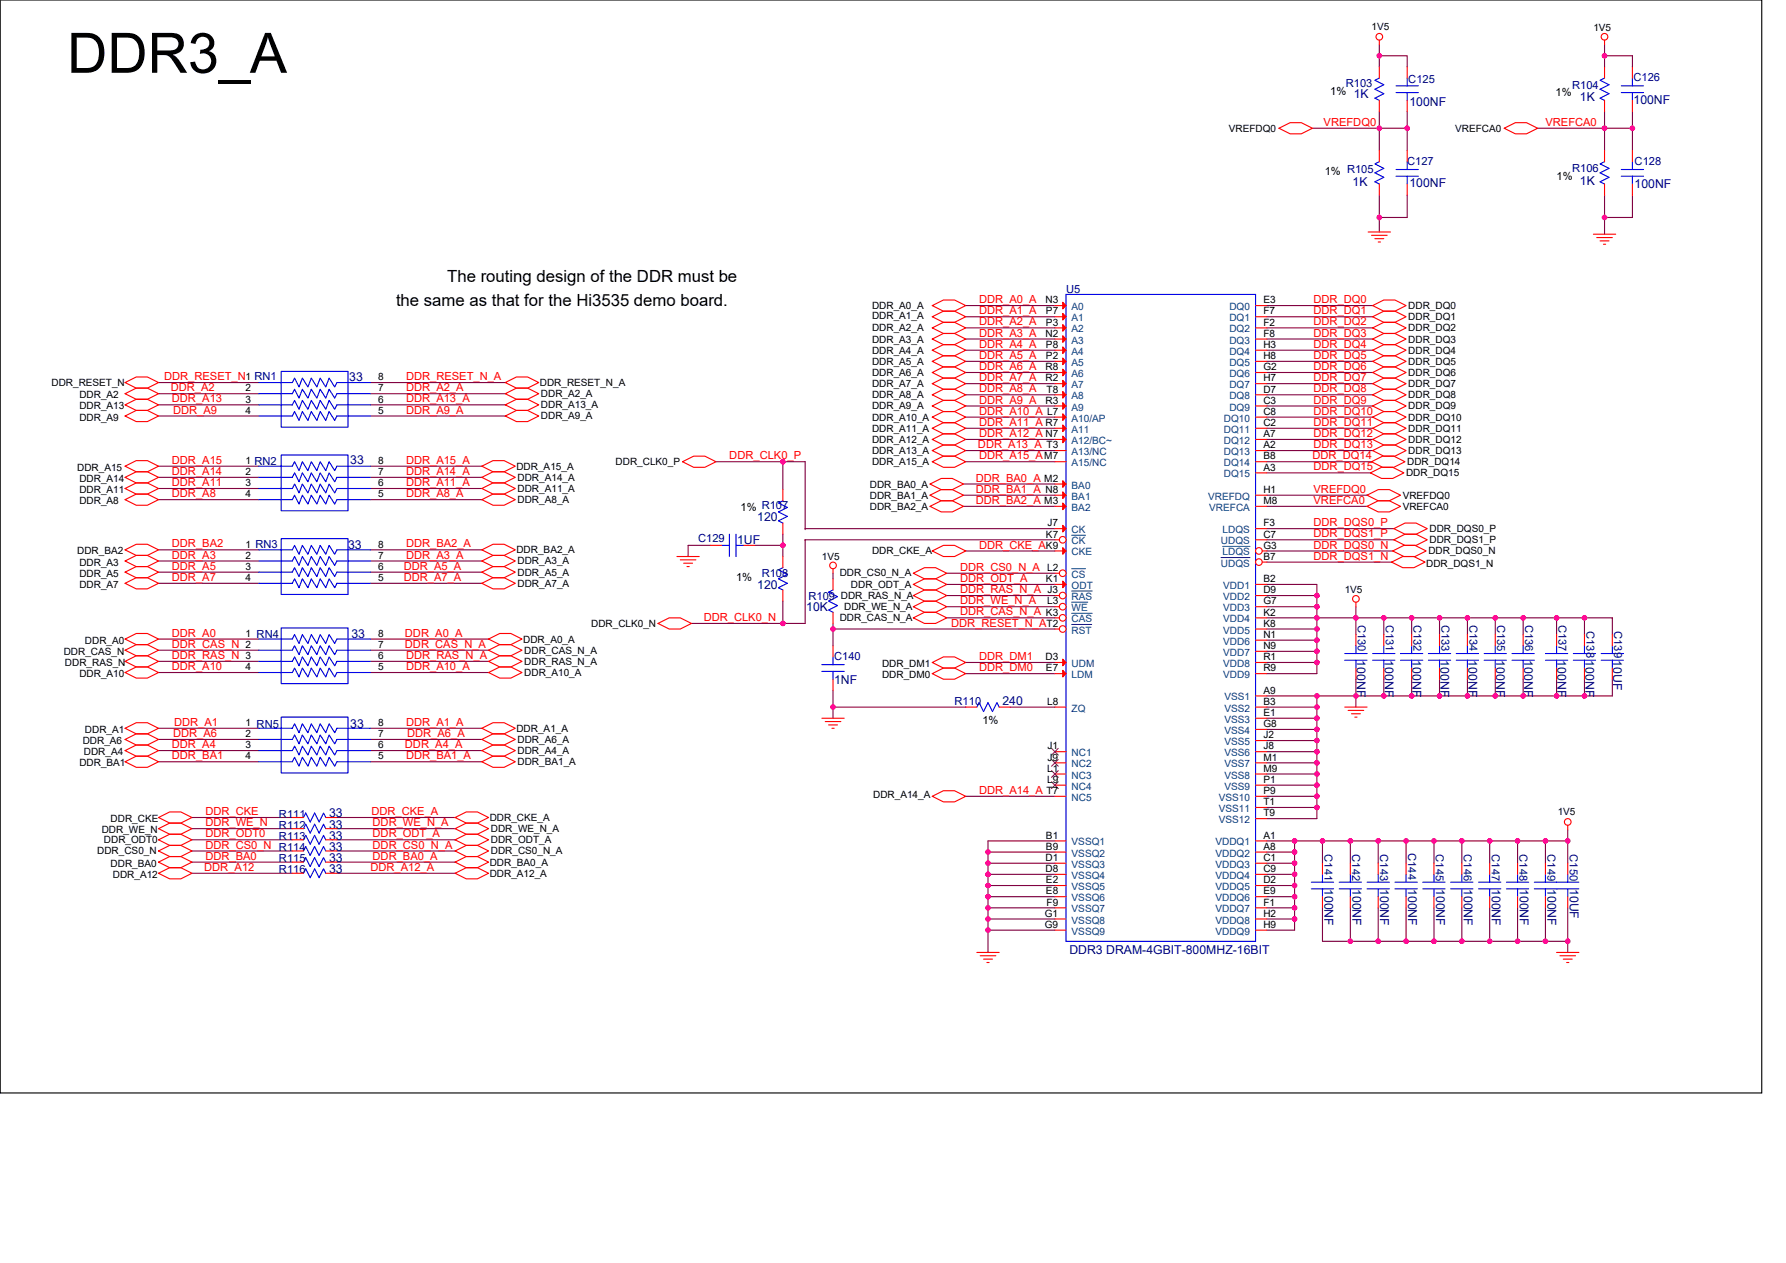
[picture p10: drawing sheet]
<svg xmlns="http://www.w3.org/2000/svg" width="297mm" height="210mm" viewBox="0 0 297 210" stroke-linecap="round" stroke-linejoin="round" font-family="sans-serif">
<defs><g id="words">
<text font-size="9.3" x="11.2" y="12.1">DDR3_A</text>
<g font-size="2.8">
<text x="74.4" y="46.8">The routing design of the DDR must be</text>
<text x="65.9" y="50.9">the same as that for the Hi3535 demo board.</text>
</g>
<g font-size="2" fill="#000080">
<text x="225.1" y="16.3">1K</text>
<text x="234.4" y="17.6">100NF</text>
<text x="262.8" y="16.9">1K</text>
<text x="271.7" y="17.2">100NF</text>
<text x="225" y="31">1K</text>
<text x="234.4" y="31.1">100NF</text>
<text x="262.8" y="30.8">1K</text>
<text x="271.9" y="31.3">100NF</text>
<text x="58.1" y="63.4">33</text>
<text x="58.3" y="77.1">33</text>
<text x="125.9" y="86.6">120</text>
<text x="57.9" y="91.2">33</text>
<text x="122.6" y="90.5">1UF</text>
<text x="125.9" y="97.9">120</text>
<text x="134.1" y="101.6">10K</text>
<text x="58.4" y="106.1">33</text>
<text x="138.7" y="113.7">1NF</text>
<text x="225.7" y="109.8" transform="rotate(90 225.7 109.8)">100NF</text>
<text x="230.3" y="109.8" transform="rotate(90 230.3 109.8)">100NF</text>
<text x="234.9" y="109.8" transform="rotate(90 234.9 109.8)">100NF</text>
<text x="239.6" y="109.8" transform="rotate(90 239.6 109.8)">100NF</text>
<text x="244.2" y="109.8" transform="rotate(90 244.2 109.8)">100NF</text>
<text x="248.8" y="109.8" transform="rotate(90 248.8 109.8)">100NF</text>
<text x="253.5" y="109.8" transform="rotate(90 253.5 109.8)">100NF</text>
<text x="259" y="109.8" transform="rotate(90 259 109.8)">100NF</text>
<text x="263.7" y="109.8" transform="rotate(90 263.7 109.8)">100NF</text>
<text x="268.3" y="109.8" transform="rotate(90 268.3 109.8)">10UF</text>
<text x="166.7" y="117.2">240</text>
<text x="58.3" y="121.1">33</text>
<text x="54.7" y="135.9">33</text>
<text x="54.7" y="137.8">33</text>
<text x="54.7" y="143.3">33</text>
<text x="54.7" y="139.6">33</text>
<text x="54.7" y="141.5">33</text>
<text x="54.7" y="145.2">33</text>
<text x="220.3" y="147.8" transform="rotate(90 220.3 147.8)">100NF</text>
<text x="224.9" y="147.8" transform="rotate(90 224.9 147.8)">100NF</text>
<text x="229.6" y="147.8" transform="rotate(90 229.6 147.8)">100NF</text>
<text x="234.2" y="147.8" transform="rotate(90 234.2 147.8)">100NF</text>
<text x="238.8" y="147.8" transform="rotate(90 238.8 147.8)">100NF</text>
<text x="243.5" y="147.8" transform="rotate(90 243.5 147.8)">100NF</text>
<text x="248.1" y="147.8" transform="rotate(90 248.1 147.8)">100NF</text>
<text x="252.7" y="147.8" transform="rotate(90 252.7 147.8)">100NF</text>
<text x="257.4" y="147.8" transform="rotate(90 257.4 147.8)">100NF</text>
<text x="261.1" y="147.8" transform="rotate(90 261.1 147.8)">10UF</text>
<text x="177.9" y="158.5">DDR3 DRAM-4GBIT-800MHZ-16BIT</text>
</g>
<g font-size="1.9">
<text x="221.2" y="15.8">1%</text>
<text x="258.7" y="16">1%</text>
<text x="220.3" y="29.1">1% R105</text>
<text x="258.9" y="29.9">1%</text>
<text x="123.2" y="84.9">1% R107</text>
<text x="122.4" y="96.6">1%</text>
<text x="163.4" y="120.3">1%</text>
</g>
<g font-size="1.9" fill="#000080">
<text x="223.8" y="14.5">R103</text>
<text x="234.2" y="13.7">C125</text>
<text x="261.5" y="14.8">R104</text>
<text x="271.7" y="13.5">C126</text>
<text x="234" y="27.5">C127</text>
<text x="261.5" y="28.6">R106</text>
<text x="271.9" y="27.5">C128</text>
<text x="177.3" y="48.8">U5</text>
<text x="116.1" y="90.1">C129</text>
<text x="126.7" y="95.9">R108</text>
<text x="134.5" y="99.8">R109 DDR_RAS_N_A</text>
<text x="225.8" y="103.8" transform="rotate(90 225.8 103.8)">C130</text>
<text x="230.5" y="103.8" transform="rotate(90 230.5 103.8)">C131</text>
<text x="235.1" y="103.8" transform="rotate(90 235.1 103.8)">C132</text>
<text x="239.7" y="103.8" transform="rotate(90 239.7 103.8)">C133</text>
<text x="244.4" y="103.8" transform="rotate(90 244.4 103.8)">C134</text>
<text x="249" y="103.8" transform="rotate(90 249 103.8)">C135</text>
<text x="253.7" y="103.8" transform="rotate(90 253.7 103.8)">C136</text>
<text x="259.2" y="103.8" transform="rotate(90 259.2 103.8)">C137</text>
<text x="263.8" y="104.9" transform="rotate(90 263.8 104.9)">C138</text>
<text x="268.5" y="104.9" transform="rotate(90 268.5 104.9)">C139</text>
<text x="138.7" y="109.8">C140</text>
<text x="158.8" y="117.2">R110</text>
<text x="46.4" y="135.9">R111</text>
<text x="46.4" y="137.8">R112</text>
<text x="46.4" y="143.3">R115</text>
<text x="46.4" y="139.6">R113</text>
<text x="220.3" y="142" transform="rotate(90 220.3 142)">C141</text>
<text x="224.9" y="142" transform="rotate(90 224.9 142)">C142</text>
<text x="229.5" y="142" transform="rotate(90 229.5 142)">C143</text>
<text x="234.2" y="141.8" transform="rotate(90 234.2 141.8)">C144</text>
<text x="238.8" y="142" transform="rotate(90 238.8 142)">C145</text>
<text x="243.5" y="142" transform="rotate(90 243.5 142)">C146</text>
<text x="248.1" y="142" transform="rotate(90 248.1 142)">C147</text>
<text x="252.7" y="142" transform="rotate(90 252.7 142)">C148</text>
<text x="257.4" y="142" transform="rotate(90 257.4 142)">C149</text>
<text x="261.1" y="142" transform="rotate(90 261.1 142)">C150</text>
<text x="46.4" y="145.2">R116</text>
</g>
<g font-size="1.9" fill="#f00">
<text x="220.1" y="21">VREFDQ0</text>
<text x="257" y="21">VREFCA0</text>
<text x="162.8" y="50.4">DDR_A0_A</text>
<text x="162.8" y="52.3">DDR_A1_A</text>
<text x="218.5" y="52.3">DDR_DQ1</text>
<text x="218.5" y="50.4">DDR_DQ0</text>
<text x="162.8" y="54.1">DDR_A2_A</text>
<text x="162.8" y="56">DDR_A3_A</text>
<text x="162.8" y="57.8">DDR_A4_A</text>
<text x="162.8" y="59.7">DDR_A5_A</text>
<text x="218.5" y="54.1">DDR_DQ2</text>
<text x="218.5" y="57.8">DDR_DQ4</text>
<text x="218.5" y="59.7">DDR_DQ5</text>
<text x="218.5" y="56">DDR_DQ3</text>
<text x="27.3" y="63.2">DDR_RESET_N1 RN1</text>
<text x="28.4" y="65.1">DDR_A2</text>
<text x="67.5" y="63.2">DDR_RESET_N_A</text>
<text x="67.5" y="65.1">DDR_A2_A</text>
<text x="162.8" y="61.5">DDR_A6_A</text>
<text x="162.8" y="63.4">DDR_A7_A</text>
<text x="162.8" y="65.2">DDR_A8_A</text>
<text x="218.5" y="65.2">DDR_DQ8</text>
<text x="218.5" y="63.4">DDR_DQ7</text>
<text x="218.5" y="61.5">DDR_DQ6</text>
<text x="28.6" y="66.9">DDR_A13</text>
<text x="28.8" y="68.8">DDR_A9</text>
<text x="67.5" y="66.9">DDR_A13_A</text>
<text x="67.5" y="68.8">DDR_A9_A</text>
<text x="162.8" y="67.1">DDR_A9_A</text>
<text x="162.8" y="68.9">DDR_A10_A L7</text>
<text x="162.8" y="70.8">DDR_A11_A R7</text>
<text x="218.5" y="70.8">DDR_DQ11</text>
<text x="218.5" y="68.9">DDR_DQ10</text>
<text x="218.5" y="67.1">DDR_DQ9</text>
<text x="28.6" y="77.1">DDR_A15</text>
<text x="67.5" y="77.1">DDR_A15_A</text>
<text x="121.3" y="76.4">DDR_CLK0_P</text>
<text x="162.6" y="74.5">DDR_A13_A T3</text>
<text x="162.8" y="72.7">DDR_A12_A N7</text>
<text x="162.8" y="76.4">DDR_A15_AM7</text>
<text x="218.3" y="76.4">DDR_DQ14</text>
<text x="218.5" y="74.5">DDR_DQ13</text>
<text x="218.5" y="72.7">DDR_DQ12</text>
<text x="28.6" y="79">DDR_A14</text>
<text x="28.6" y="80.8">DDR_A11</text>
<text x="28.6" y="82.7">DDR_A8</text>
<text x="67.5" y="82.7">DDR_A8_A</text>
<text x="67.5" y="80.8">DDR_A11_A</text>
<text x="67.5" y="79">DDR_A14_A</text>
<text x="162.3" y="80.1">DDR_BA0_A M2</text>
<text x="162.3" y="83.8">DDR_BA2_A M3</text>
<text x="162.3" y="81.9">DDR_BA1_A N8</text>
<text x="218.5" y="83.8">VREFCA0</text>
<text x="218.5" y="82">VREFDQ0</text>
<text x="218.5" y="78.2">DDR_DQ15</text>
<text x="218.5" y="87.5">DDR_DQS0_P</text>
<text x="218.5" y="89.3">DDR_DQS1_P</text>
<text x="28.6" y="94.7">DDR_A5</text>
<text x="28.6" y="92.9">DDR_A3</text>
<text x="28.6" y="91">DDR_BA2</text>
<text x="67.2" y="94.7">DDR_A5_A</text>
<text x="67.5" y="92.9">DDR_A3_A</text>
<text x="67.5" y="91">DDR_BA2_A</text>
<text x="159.7" y="94.9">DDR_CS0_N_A</text>
<text x="162.8" y="91.2">DDR_CKE_AK9</text>
<text x="218.5" y="93.1">DDR_DQS1_N</text>
<text x="218.5" y="91.2">DDR_DQS0_N</text>
<text x="28.6" y="96.6">DDR_A7</text>
<text x="67.2" y="96.6">DDR_A7_A</text>
<text x="159.7" y="96.8">DDR_ODT_A</text>
<text x="159.7" y="100.5">DDR_WE_N_A</text>
<text x="159.7" y="98.6">DDR_RAS_N_A J3</text>
<text x="28.6" y="107.7">DDR_CAS_N 2</text>
<text x="28.6" y="105.8">DDR_A0</text>
<text x="67.3" y="107.7">DDR_CAS_N_A</text>
<text x="67.3" y="105.8">DDR_A0_A</text>
<text x="117" y="103.3">DDR_CLK0_N</text>
<text x="158.2" y="104.2">DDR_RESET_N_AT2</text>
<text x="159.7" y="102.3">DDR_CAS_N_A K3</text>
<text x="28.6" y="109.6">DDR_RAS_N 3</text>
<text x="28.6" y="111.4">DDR_A10</text>
<text x="67.5" y="109.6">DDR_RAS_N_A</text>
<text x="67.5" y="111.4">DDR_A10_A</text>
<text x="162.8" y="111.6">DDR_DM0</text>
<text x="162.8" y="109.7">DDR_DM1</text>
<text x="28.6" y="124.4">DDR_A4</text>
<text x="28.8" y="122.5">DDR_A6</text>
<text x="29" y="120.7">DDR_A1</text>
<text x="67.3" y="124.4">DDR_A4_A</text>
<text x="67.5" y="120.7">DDR_A1_A</text>
<text x="67.7" y="122.5">DDR_A6_A</text>
<text x="28.6" y="126.2">DDR_BA1</text>
<text x="67.5" y="126.2">DDR_BA1_A</text>
<text x="162.8" y="132">DDR_A14_A T7</text>
<text x="34.2" y="137.4">DDR_WE_N</text>
<text x="34.2" y="135.5">DDR_CKE</text>
<text x="61.8" y="135.5">DDR_CKE_A</text>
<text x="62" y="137.4">DDR_WE_N_A</text>
<text x="34.2" y="139.2">DDR_ODT0</text>
<text x="34.2" y="141.1">DDR_CS0_N R114</text>
<text x="34.2" y="142.9">DDR_BA0</text>
<text x="62" y="142.9">DDR_BA0_A</text>
<text x="62" y="141.1">DDR_CS0_N_A</text>
<text x="62" y="139.2">DDR_ODT_A</text>
<text x="34" y="144.8">DDR_A12</text>
<text x="61.6" y="144.8">DDR_A12_A</text>
</g>
<g font-size="1.7">
<text x="228.1" y="5">1V5</text>
<text x="265" y="5.2">1V5</text>
<text x="204.4" y="21.9">VREFDQ0</text>
<text x="242" y="21.9">VREFCA0</text>
<text x="145" y="51.4">DDR_A0_A</text>
<text x="145" y="53.1">DDR_A1_A</text>
<text x="173.9" y="50.4">N3</text>
<text x="174" y="52.3">P7</text>
<text x="210.1" y="50.4">E3</text>
<text x="210.1" y="52.3">F7</text>
<text x="234.2" y="51.4">DDR_DQ0</text>
<text x="234.2" y="53.2">DDR_DQ1</text>
<text x="145" y="55.1">DDR_A2_A</text>
<text x="145" y="56.9">DDR_A3_A</text>
<text x="145" y="58.8">DDR_A4_A</text>
<text x="173.9" y="56">N2</text>
<text x="174" y="54.1">P3</text>
<text x="174" y="57.8">P8</text>
<text x="174" y="59.7">P2</text>
<text x="210.1" y="54.1">F2</text>
<text x="210.1" y="56">F8</text>
<text x="210.1" y="57.8">H3</text>
<text x="210.1" y="59.7">H8</text>
<text x="234.2" y="55.1">DDR_DQ2</text>
<text x="234.2" y="56.9">DDR_DQ3</text>
<text x="234.2" y="58.8">DDR_DQ4</text>
<text x="8.6" y="64.2">DDR_RESET_N</text>
<text x="40.8" y="65.1">2</text>
<text x="62.9" y="65.1">7</text>
<text x="62.9" y="63.2">8</text>
<text x="89.8" y="64.2">DDR_RESET_N_A</text>
<text x="145" y="60.7">DDR_A5_A</text>
<text x="145" y="62.5">DDR_A6_A</text>
<text x="145" y="64.4">DDR_A7_A</text>
<text x="173.9" y="61.6">R8</text>
<text x="173.9" y="63.4">R2</text>
<text x="174.1" y="65.3">T8</text>
<text x="210.1" y="61.6">G2</text>
<text x="210.1" y="63.4">H7</text>
<text x="210.1" y="65.3">D7</text>
<text x="234.2" y="60.7">DDR_DQ5</text>
<text x="234.2" y="62.5">DDR_DQ6</text>
<text x="234.2" y="64.4">DDR_DQ7</text>
<text x="13.2" y="66.2">DDR_A2</text>
<text x="13.2" y="68.1">DDR_A13</text>
<text x="13.2" y="69.9">DDR_A9</text>
<text x="40.8" y="66.9">3</text>
<text x="40.8" y="68.8">4</text>
<text x="62.9" y="68.8">5</text>
<text x="62.9" y="66.9">6</text>
<text x="90" y="66">DDR_A2_A</text>
<text x="90" y="67.9">DDR_A13_A</text>
<text x="90" y="69.7">DDR_A9_A</text>
<text x="145" y="66.2">DDR_A8_A</text>
<text x="145" y="68.1">DDR_A9_A</text>
<text x="145" y="69.9">DDR_A10_A</text>
<text x="145" y="71.8">DDR_A11_A</text>
<text x="173.9" y="67.1">R3</text>
<text x="210.1" y="67.1">C3</text>
<text x="210.1" y="69">C8</text>
<text x="210.1" y="70.8">C2</text>
<text x="234.2" y="66.2">DDR_DQ8</text>
<text x="234.2" y="68.1">DDR_DQ9</text>
<text x="234.2" y="69.9">DDR_DQ10</text>
<text x="234.2" y="71.8">DDR_DQ11</text>
<text x="40.8" y="77.1">1 RN2</text>
<text x="62.9" y="77.1">8</text>
<text x="102.4" y="77.3">DDR_CLK0_P</text>
<text x="145" y="73.6">DDR_A12_A</text>
<text x="145" y="75.5">DDR_A13_A</text>
<text x="145" y="77.3">DDR_A15_A</text>
<text x="210.1" y="72.7">A7</text>
<text x="210.1" y="74.5">A2</text>
<text x="210.1" y="76.4">B8</text>
<text x="234" y="77.3">DDR_DQ14</text>
<text x="234.2" y="73.6">DDR_DQ12</text>
<text x="234.2" y="75.5">DDR_DQ13</text>
<text x="12.8" y="78.3">DDR_A15</text>
<text x="13.2" y="80.1">DDR_A14</text>
<text x="13.2" y="82">DDR_A11</text>
<text x="13.2" y="83.8">DDR_A8</text>
<text x="40.8" y="79">2</text>
<text x="40.8" y="80.8">3</text>
<text x="40.8" y="82.7">4</text>
<text x="62.9" y="82.7">5</text>
<text x="62.9" y="80.8">6</text>
<text x="62.9" y="79">7</text>
<text x="85.9" y="78.1">DDR_A15_A</text>
<text x="86.1" y="79.9">DDR_A14_A</text>
<text x="86.1" y="81.8">DDR_A11_A</text>
<text x="86.1" y="83.6">DDR_A8_A</text>
<text x="144.7" y="81.1">DDR_BA0_A</text>
<text x="144.7" y="82.9">DDR_BA1_A</text>
<text x="210.1" y="83.8">M8</text>
<text x="210.1" y="82">H1</text>
<text x="210.1" y="78.2">A3</text>
<text x="233.3" y="82.9">VREFDQ0</text>
<text x="233.9" y="79.2">DDR_DQ15</text>
<text x="144.7" y="84.8">DDR_BA2_A</text>
<text x="174" y="89.4">K7</text>
<text x="174.2" y="87.5">J7</text>
<text x="210.1" y="89.4">C7</text>
<text x="210.1" y="87.5">F3</text>
<text x="233.3" y="84.8">VREFCA0</text>
<text x="237.7" y="88.5">DDR_DQS0_P</text>
<text x="12.8" y="92.2">DDR_BA2</text>
<text x="13.2" y="94">DDR_A3</text>
<text x="13.2" y="95.9">DDR_A5</text>
<text x="40.8" y="91">1 RN3</text>
<text x="40.8" y="92.9">2</text>
<text x="40.8" y="94.7">3</text>
<text x="62.9" y="94.7">6</text>
<text x="62.9" y="92.9">7</text>
<text x="62.9" y="91">8</text>
<text x="85.9" y="92">DDR_BA2_A</text>
<text x="86.1" y="93.8">DDR_A3_A</text>
<text x="86.1" y="95.7">DDR_A5_A</text>
<text x="136.7" y="93.1">1V5</text>
<text x="139.7" y="95.7">DDR_CS0_N_A</text>
<text x="145" y="92.2">DDR_CKE_A</text>
<text x="174.1" y="94.9">L2</text>
<text x="210.1" y="91.2">G3</text>
<text x="210.1" y="93.1">B7</text>
<text x="237.2" y="94.2">DDR_DQS1_N</text>
<text x="237.6" y="92.2">DDR_DQS0_N</text>
<text x="237.7" y="90.3">DDR_DQS1_P</text>
<text x="13.2" y="97.7">DDR_A7</text>
<text x="40.8" y="96.6">4</text>
<text x="62.9" y="96.6">5</text>
<text x="86.1" y="97.6">DDR_A7_A</text>
<text x="140.4" y="101.4">DDR_WE_N_A</text>
<text x="141.5" y="97.7">DDR_ODT_A</text>
<text x="174" y="96.8">K1</text>
<text x="174.1" y="100.5">L3</text>
<text x="210.1" y="96.8">B2</text>
<text x="210.1" y="98.6">D9</text>
<text x="210.1" y="100.5">G7</text>
<text x="223.7" y="98.7">1V5</text>
<text x="14.1" y="107">DDR_A0</text>
<text x="40.8" y="105.9">1 RN4</text>
<text x="62.9" y="107.7">7</text>
<text x="62.9" y="105.9">8</text>
<text x="87" y="106.8">DDR_A0_A</text>
<text x="98.3" y="104.2">DDR_CLK0_N</text>
<text x="139.7" y="103.3">DDR_CAS_N_A</text>
<text x="210.1" y="102.3">K2</text>
<text x="210.1" y="104.2">K8</text>
<text x="210.1" y="106.1">N1</text>
<text x="210.1" y="107.9">N9</text>
<text x="10.6" y="108.9">DDR_CAS_N</text>
<text x="10.8" y="110.7">DDR_RAS_N</text>
<text x="13.2" y="112.6">DDR_A10</text>
<text x="40.8" y="111.4">4</text>
<text x="62.9" y="111.4">5</text>
<text x="62.9" y="109.6">6</text>
<text x="87.2" y="110.5">DDR_RAS_N_A</text>
<text x="87.2" y="108.7">DDR_CAS_N_A</text>
<text x="87.2" y="112.4">DDR_A10_A</text>
<text x="146.7" y="110.9">DDR_DM1</text>
<text x="146.7" y="112.8">DDR_DM0</text>
<text x="173.9" y="109.8">D3</text>
<text x="174" y="111.6">E7</text>
<text x="210.1" y="109.8">R1</text>
<text x="210.1" y="111.6">R9</text>
<text x="174.1" y="117.2">L8</text>
<text x="210.1" y="115.3">A9</text>
<text x="210.1" y="117.2">B3</text>
<text x="210.1" y="119">E1</text>
<text x="13.8" y="123.7">DDR_A6</text>
<text x="13.9" y="125.6">DDR_A4</text>
<text x="14.1" y="121.8">DDR_A1</text>
<text x="40.8" y="120.7">1 RN5</text>
<text x="40.8" y="122.6">2</text>
<text x="40.8" y="124.4">3</text>
<text x="62.9" y="124.4">6</text>
<text x="62.9" y="122.6">7</text>
<text x="62.9" y="120.7">8</text>
<text x="85.9" y="121.7">DDR_A1_A</text>
<text x="86.1" y="123.5">DDR_A6_A</text>
<text x="86.1" y="125.4">DDR_A4_A</text>
<text x="174.2" y="124.6">J1</text>
<text x="210.1" y="120.9">G8</text>
<text x="210.1" y="122.7">J2</text>
<text x="210.1" y="124.6">J8</text>
<text x="13.2" y="127.4">DDR_BA1</text>
<text x="40.8" y="126.3">4</text>
<text x="62.9" y="126.3">5</text>
<text x="86.1" y="127.2">DDR_BA1_A</text>
<text x="174.1" y="128.3">L1</text>
<text x="174.1" y="130.2">L9</text>
<text x="174.2" y="126.5">J9</text>
<text x="210.1" y="126.5">M1</text>
<text x="210.1" y="128.3">M9</text>
<text x="210.1" y="130.2">P1</text>
<text x="18.4" y="136.7">DDR_CKE</text>
<text x="81.4" y="136.5">DDR_CKE_A</text>
<text x="145.2" y="132.6">DDR_A14_A</text>
<text x="210.1" y="132">P9</text>
<text x="210.1" y="133.9">T1</text>
<text x="210.1" y="135.7">T9</text>
<text x="259.1" y="135.6">1V5</text>
<text x="16.2" y="142.1">DDR_CS0_N</text>
<text x="16.9" y="138.5">DDR_WE_N</text>
<text x="17.3" y="140.2">DDR_ODT0</text>
<text x="81.4" y="143.9">DDR_BA0_A</text>
<text x="81.6" y="140.2">DDR_ODT_A</text>
<text x="81.6" y="138.3">DDR_WE_N_A</text>
<text x="81.6" y="142.1">DDR_CS0_N_A</text>
<text x="173.9" y="143.1">D1</text>
<text x="174" y="139.4">B1</text>
<text x="174" y="141.3">B9</text>
<text x="210.1" y="139.4">A1</text>
<text x="210.1" y="141.3">A8</text>
<text x="210.1" y="143.1">C1</text>
<text x="18.4" y="144.1">DDR_BA0</text>
<text x="18.8" y="145.9">DDR_A12</text>
<text x="81.4" y="145.8">DDR_A12_A</text>
<text x="173.9" y="145">D8</text>
<text x="174" y="146.9">E2</text>
<text x="174" y="148.7">E8</text>
<text x="210.1" y="145">C9</text>
<text x="210.1" y="146.9">D2</text>
<text x="210.1" y="148.7">E9</text>
<text x="173.8" y="152.4">G1</text>
<text x="173.8" y="154.3">G9</text>
<text x="174.1" y="150.6">F9</text>
<text x="210.1" y="150.6">F1</text>
<text x="210.1" y="152.4">H2</text>
<text x="210.1" y="154.3">H9</text>
</g>
<g font-size="1.7" fill="#004080">
<text x="178.2" y="51.6">A0</text>
<text x="178.2" y="53.4">A1</text>
<text x="204.5" y="51.6">DQ0</text>
<text x="204.5" y="53.4">DQ1</text>
<text x="178.2" y="55.3">A2</text>
<text x="178.2" y="57.1">A3</text>
<text x="178.2" y="59">A4</text>
<text x="204.5" y="55.3">DQ2</text>
<text x="204.5" y="57.1">DQ3</text>
<text x="204.5" y="59">DQ4</text>
<text x="178.2" y="60.8">A5</text>
<text x="178.2" y="62.7">A6</text>
<text x="178.2" y="64.5">A7</text>
<text x="204.5" y="60.8">DQ5</text>
<text x="204.5" y="62.7">DQ6</text>
<text x="204.5" y="64.5">DQ7</text>
<text x="178.2" y="66.4">A8</text>
<text x="178.2" y="68.2">A9</text>
<text x="178.2" y="70.1">A10/AP</text>
<text x="178.2" y="72">A11</text>
<text x="203.5" y="70.1">DQ10</text>
<text x="203.5" y="72">DQ11</text>
<text x="204.5" y="66.4">DQ8</text>
<text x="204.5" y="68.2">DQ9</text>
<text x="178.2" y="75.7">A13/NC</text>
<text x="178.2" y="73.8">A12/BC~</text>
<text x="178.2" y="77.5">A15/NC</text>
<text x="203.5" y="73.8">DQ12</text>
<text x="203.5" y="75.7">DQ13</text>
<text x="203.5" y="77.5">DQ14</text>
<text x="178.2" y="81.2">BA0</text>
<text x="178.2" y="83.1">BA1</text>
<text x="200.9" y="83.1">VREFDQ</text>
<text x="203.5" y="79.4">DQ15</text>
<text x="178.2" y="88.6">CK</text>
<text x="178.2" y="84.9">BA2</text>
<text x="201.1" y="84.9">VREFCA</text>
<text x="203.3" y="88.6">LDQS</text>
<text x="178.2" y="92.4">CKE</text>
<text x="178.2" y="90.5">CK</text>
<text x="203.1" y="90.5">UDQS</text>
<text x="203.1" y="94.2">UDQS</text>
<text x="203.3" y="92.4">LDQS</text>
<text x="178.2" y="97.9">ODT</text>
<text x="178.2" y="101.6">WE</text>
<text x="178.2" y="99.8">RAS</text>
<text x="178.2" y="96.1">CS</text>
<text x="203.4" y="97.9">VDD1</text>
<text x="203.4" y="99.8">VDD2</text>
<text x="203.4" y="101.6">VDD3</text>
<text x="178.2" y="105.3">RST</text>
<text x="178.2" y="103.5">CAS</text>
<text x="203.4" y="103.5">VDD4</text>
<text x="203.4" y="105.3">VDD5</text>
<text x="203.4" y="107.2">VDD6</text>
<text x="178.2" y="112.8">LDM</text>
<text x="178.2" y="110.9">UDM</text>
<text x="203.4" y="109">VDD7</text>
<text x="203.4" y="110.9">VDD8</text>
<text x="203.4" y="112.8">VDD9</text>
<text x="178.2" y="118.3">ZQ</text>
<text x="203.6" y="116.5">VSS1</text>
<text x="203.6" y="118.3">VSS2</text>
<text x="178.2" y="125.7">NC1</text>
<text x="203.6" y="120.2">VSS3</text>
<text x="203.6" y="122">VSS4</text>
<text x="203.6" y="123.9">VSS5</text>
<text x="203.6" y="125.7">VSS6</text>
<text x="178.2" y="127.6">NC2</text>
<text x="178.2" y="129.4">NC3</text>
<text x="178.2" y="131.3">NC4</text>
<text x="203.6" y="127.6">VSS7</text>
<text x="203.6" y="129.4">VSS8</text>
<text x="203.6" y="131.3">VSS9</text>
<text x="178.2" y="133.1">NC5</text>
<text x="202.7" y="133.1">VSS10</text>
<text x="202.7" y="135">VSS11</text>
<text x="202.7" y="136.9">VSS12</text>
<text x="178.2" y="140.6">VSSQ1</text>
<text x="178.2" y="142.4">VSSQ2</text>
<text x="202.1" y="140.6">VDDQ1</text>
<text x="202.1" y="142.4">VDDQ2</text>
<text x="178.2" y="144.3">VSSQ3</text>
<text x="178.2" y="146.1">VSSQ4</text>
<text x="178.2" y="148">VSSQ5</text>
<text x="178.2" y="149.8">VSSQ6</text>
<text x="202.1" y="144.3">VDDQ3</text>
<text x="202.1" y="146.1">VDDQ4</text>
<text x="202.1" y="148">VDDQ5</text>
<text x="202.1" y="149.8">VDDQ6</text>
<text x="178.2" y="151.7">VSSQ7</text>
<text x="178.2" y="153.5">VSSQ8</text>
<text x="178.2" y="155.4">VSSQ9</text>
<text x="202.1" y="151.7">VDDQ7</text>
<text x="202.1" y="153.5">VDDQ8</text>
<text x="202.1" y="155.4">VDDQ9</text>
</g>
</g></defs>
<path d="M0 0h293v181.7h-293z" fill="none" stroke="#000" stroke-width=".18"/>
<g fill="none" stroke="#800040" stroke-width=".18">
<path d="M229.4 7.4v1.9M229.4 9.3v1.8M229.4 9.3h4.6v1.8M266.9 9.3v1.8M266.9 7.4v1.9M266.9 9.3h4.6v1.8M119.1 76.8h11.1M130.2 76.8h3.7v11.1M130.2 76.8v4.6M160.6 73.1h14.8M133.9 87.9h.1M133.9 87.9h41.5"/>
<path d="M157.5 95.3h17.9M157.5 97.2h17.9M160.2 80.5h15.2M160.6 91.6h14.8M157.5 100.9h17.9M210.7 102.7h19.4M210.7 104.6h8.3M210.7 100.9h8.3v3.7M219 104.6v1.8h-8.3M219 104.6h.1M230.1 102.7h.1M230.1 102.7v2.8"/>
<path d="M230.1 102.7h4.7M234.8 102.7h.1M234.8 102.7v2.8M234.8 102.7h4.6M239.4 102.7h.1M239.4 102.7v2.8M239.4 102.7h24.1M263.5 102.7h.1M263.5 102.7v2.8M263.5 102.7h4.7M268.2 102.7h.1M268.2 102.7v2.8"/>
<path d="M31.9 139.6h16.7M56 139.6h19.7M56 137.8h19.7M56 135.9h19.7M210.7 139.8h4.6M215.3 139.8v1.9M215.3 139.8h4.6M219.9 139.8v3.7M219.9 139.8h9.3M224.6 139.8v3.7M229.2 139.8h18.6v3.7M229.2 139.8v3.7"/>
<path d="M233.9 139.8v3.7M238.5 139.8v3.7M243.1 139.8v3.7M247.8 139.8h4.6M252.4 139.8h4.6M252.4 139.8v3.7M257 139.8h3.7M257 139.8v3.7M260.7 138v1.8M260.7 139.8v3.7M31.9 141.5h16.7M56 143.3h19.7"/>
<path d="M56 141.5h19.7M56 145.2h19.7M210.7 147.2h4.6M210.7 152.8h4.6M210.7 150.9h4.6M210.7 149.1h4.6M210.7 145.4h4.6M210.7 143.5h4.6M210.7 141.7h4.6M215.3 141.7v1.8M215.3 143.5v1.9M215.3 145.4v1.8"/>
<path d="M215.3 152.8v1.8h-4.6M215.3 149.1v3.7M215.3 147.2v1.9"/>
</g>
<g fill="#f0f" stroke="#f0f" stroke-width=".18">
<circle cx="130.2" cy="76.8" r=".37"/>
<circle cx="229.4" cy="9.3" r=".37"/>
<circle cx="266.9" cy="9.3" r=".37"/>
<circle cx="233.9" cy="139.8" r=".37"/>
<circle cx="229.2" cy="139.8" r=".37"/>
<circle cx="224.6" cy="139.8" r=".37"/>
<circle cx="219.9" cy="139.8" r=".37"/>
<circle cx="215.3" cy="143.5" r=".37"/>
<circle cx="215.3" cy="141.7" r=".37"/>
<circle cx="252.4" cy="139.8" r=".37"/>
<circle cx="247.8" cy="139.8" r=".37"/>
<circle cx="257" cy="139.8" r=".37"/>
<circle cx="260.7" cy="139.8" r=".37"/>
<circle cx="215.3" cy="152.8" r=".37"/>
<circle cx="215.3" cy="150.9" r=".37"/>
<circle cx="215.3" cy="147.2" r=".37"/>
<circle cx="215.3" cy="149.1" r=".37"/>
<circle cx="215.3" cy="145.4" r=".37"/>
<circle cx="215.3" cy="139.8" r=".37"/>
<circle cx="238.5" cy="139.8" r=".37"/>
<circle cx="243.1" cy="139.8" r=".37"/>
<circle cx="253.3" cy="102.7" r=".37"/>
<circle cx="263.5" cy="102.7" r=".37"/>
<circle cx="258.9" cy="102.7" r=".37"/>
<circle cx="239.4" cy="102.7" r=".37"/>
<circle cx="234.8" cy="102.7" r=".37"/>
<circle cx="230.1" cy="102.7" r=".37"/>
<circle cx="225.5" cy="102.7" r=".37"/>
<circle cx="219" cy="102.7" r=".37"/>
<circle cx="219" cy="106.4" r=".37"/>
</g>
<circle cx="219" cy="104.6" r=".37" fill="#f0f"/>
<circle cx="219" cy="104.6" r=".37" fill="none" stroke="#f0f" stroke-width=".18"/>
<g fill="none" stroke="#800040" stroke-width=".18">
<path d="M229.4 18.5v6.5M234 18.5v2.8M266.9 18.5v2.8M271.5 18.5v2.8M218.3 21.3h15.7M229.4 36.2v2.4M229.4 32.4v3.8h4.6v-3.8M234 21.3v3.7M255.7 21.3h11.2M266.9 21.3v3.7M266.9 32.4v3.8M266.9 36.2v2.7"/>
<path d="M266.9 21.3h4.6M271.5 21.3v3.7M271.5 32.4v3.8h-4.6M118.1 90.7h-3.7v1.8M138.5 95.3v.9M210.7 84.2h16.7M210.7 82.3h16.7M210.7 97.2h8.3v1.8M210.7 99h8.3M219 99v1.9M138.5 117.6h.1M138.5 114.8v2.8"/>
<path d="M138.5 104.6h.1M138.5 117.6h22.1M138.5 104.6h36.9M138.5 117.6v1.8M210.7 108.3h8.3M210.7 110.1h8.3M210.7 115.7h8.3M210.7 119.4h8.3M210.7 117.6h8.3M219 115.7h6.5M219 106.4v1.9M219 108.3v1.8"/>
<path d="M219 110.1v1.9h-8.3M219 117.6v3.7M219 115.7v1.9M225.5 100.9v4.6M225.5 115.7v1.9M225.5 112.9v2.8M225.5 115.7h4.6M230.1 112.9v2.8M230.1 115.7h4.7M234.8 112.9v2.8M234.8 115.7h4.6M239.4 112.9v2.8"/>
<path d="M239.4 115.7h4.7M244.1 102.7h.1M244.1 112.9v2.8M244.1 102.7v2.8M244.1 115.7h4.6M248.7 102.7h.1M248.7 112.9v2.8M248.7 102.7v2.8M248.7 115.7h4.6M253.3 115.7h5.6M253.3 102.7h.1M253.3 112.9v2.8"/>
<path d="M253.3 102.7v2.8M258.9 102.7h.1M258.9 102.7v2.8M258.9 115.7h4.6M258.9 112.9v2.8M263.5 112.9v2.8h4.7v-2.8M175.4 139.8h-11.1v1.9M210.7 134.2h8.3M210.7 132.4h8.3M210.7 130.5h8.3M210.7 128.7h8.3M210.7 126.8h8.3"/>
<path d="M210.7 125h8.3M210.7 123.1h8.3M210.7 121.3h8.3M219 134.2v1.9h-8.3M219 130.5v3.7M219 126.8v3.7M219 123.1v3.7M219 121.3v1.8M164.3 147.2v3.7M164.3 143.5v3.7M164.3 141.7v1.8M164.3 154.6v3.7"/>
<path d="M164.3 141.7h11.1M164.3 150.9v3.7h11.1M164.3 152.8h11.1M164.3 150.9h11.1M164.3 149.1h11.1M164.3 147.2h11.1M164.3 145.4h11.1M164.3 143.5h11.1M219.9 150.9v5.6h4.7M224.6 150.9v5.6h4.6M229.2 150.9v5.6M229.2 156.5h4.7"/>
<path d="M233.9 156.5h4.6M233.9 150.9v5.6M238.5 156.5h4.6M238.5 150.9v5.6M243.1 150.9v5.6h4.7M247.8 150.9v5.6M247.8 156.5h4.6M252.4 156.5h4.6M252.4 150.9v5.6M257 156.5h3.7M257 150.9v5.6M260.7 156.5v1.8"/>
<path d="M260.7 150.9v5.6"/>
</g>
<g fill="#f0f" stroke="#f0f" stroke-width=".18">
<circle cx="219" cy="108.3" r=".37"/>
<circle cx="219" cy="110.1" r=".37"/>
<circle cx="219" cy="100.9" r=".37"/>
<circle cx="219" cy="99" r=".37"/>
<circle cx="244" cy="102.7" r=".37"/>
<circle cx="248.7" cy="102.7" r=".37"/>
<circle cx="271.5" cy="21.3" r=".37"/>
<circle cx="266.9" cy="21.3" r=".37"/>
<circle cx="266.9" cy="36.2" r=".37"/>
<circle cx="164.3" cy="141.7" r=".37"/>
<circle cx="164.3" cy="152.8" r=".37"/>
<circle cx="164.3" cy="149.1" r=".37"/>
<circle cx="164.3" cy="147.2" r=".37"/>
<circle cx="164.3" cy="145.4" r=".37"/>
<circle cx="164.3" cy="143.5" r=".37"/>
<circle cx="164.3" cy="154.6" r=".37"/>
<circle cx="164.3" cy="150.9" r=".37"/>
<circle cx="138.5" cy="117.6" r=".37"/>
<circle cx="229.4" cy="36.2" r=".37"/>
<circle cx="244" cy="115.7" r=".37"/>
<circle cx="253.3" cy="115.7" r=".37"/>
<circle cx="248.7" cy="115.7" r=".37"/>
<circle cx="263.5" cy="115.7" r=".37"/>
<circle cx="258.9" cy="115.7" r=".37"/>
<circle cx="239.4" cy="115.7" r=".37"/>
<circle cx="234.8" cy="115.7" r=".37"/>
<circle cx="230.1" cy="115.7" r=".37"/>
<circle cx="225.5" cy="115.7" r=".37"/>
<circle cx="219" cy="115.7" r=".37"/>
<circle cx="219" cy="134.2" r=".37"/>
<circle cx="219" cy="132.4" r=".37"/>
<circle cx="219" cy="130.5" r=".37"/>
<circle cx="219" cy="128.7" r=".37"/>
<circle cx="219" cy="126.8" r=".37"/>
<circle cx="219" cy="125" r=".37"/>
<circle cx="219" cy="123.1" r=".37"/>
<circle cx="219" cy="121.3" r=".37"/>
<circle cx="219" cy="119.4" r=".37"/>
<circle cx="219" cy="117.6" r=".37"/>
<circle cx="247.8" cy="156.5" r=".37"/>
<circle cx="252.4" cy="156.5" r=".37"/>
<circle cx="260.7" cy="156.5" r=".37"/>
<circle cx="257" cy="156.5" r=".37"/>
<circle cx="233.9" cy="156.5" r=".37"/>
<circle cx="229.2" cy="156.5" r=".37"/>
<circle cx="243.1" cy="156.5" r=".37"/>
<circle cx="238.5" cy="156.5" r=".37"/>
<circle cx="224.6" cy="156.5" r=".37"/>
<circle cx="234" cy="21.3" r=".37"/>
<circle cx="229.4" cy="21.3" r=".37"/>
</g>
<circle cx="138.5" cy="104.6" r=".37" fill="#f0f"/>
<circle cx="138.5" cy="104.6" r=".37" fill="none" stroke="#f0f" stroke-width=".18"/>
<g fill="none" stroke="#800040" stroke-width=".18">
<path d="M160.6 50.8h14.8M160.6 52.7h14.8M160.6 54.5h14.8M160.6 56.4h14.8M160.6 58.2h14.8M210.7 54.5h17.6M210.7 58.2h17.6M210.7 52.7h17.6M210.7 50.8h17.6M210.7 56.4h17.6M26.4 77.5h16.7M26.4 79.4h16.7"/>
<path d="M26.4 65.5h16.7M26.4 63.6h16.7M26.4 67.3h16.7M26.4 69.2h16.7M61.6 79.4h18.5M61.6 77.5h18.5M61.6 63.6h22.4M61.6 67.3h22.4M61.6 65.5h22.4M61.6 69.2h22.4M160.6 74.9h14.8M160.6 60.1h14.8"/>
<path d="M160.6 61.9h14.8M160.6 63.8h14.8M160.6 65.6h14.8M160.6 67.5h14.8M160.6 69.3h14.8M160.6 71.2h14.8M160.6 76.8h14.8M210.7 74.9h17.6M210.7 73.1h17.6M210.7 71.2h17.6M210.7 60.1h17.6M210.7 69.3h17.6"/>
<path d="M210.7 65.6h17.6M210.7 67.5h17.6M210.7 63.8h17.6M210.7 61.9h17.6M210.7 76.8h17.4M210.7 78.6h17.2M26.4 97h16.7M26.4 95.1h16.7M26.4 93.3h16.7M26.4 91.4h16.7M26.4 81.2h16.7M26.4 83.1h16.7"/>
<path d="M61.6 93.3h18.5M61.6 95.1h18.5M61.6 97h18.5M61.6 83.1h18.5M61.6 81.2h18.5M61.6 91.4h18.5M125.6 90.7h4.6M130.2 88.8v3.7M130.2 99.9v3.8M133.9 89.7v14h-3.7M133.9 89.7h.1M133.9 89.7h41.5"/>
<path d="M157.5 99h17.9M160.2 84.2h15.2M160.2 82.3h15.2M210.7 87.9h21.1M210.7 89.7h21.1M210.7 93.5h20.7M210.7 91.6h20.9M26.4 110h16.7M26.4 106.2h16.7M26.4 111.8h16.7M26.4 108.1h16.7M61.6 108.1h19.7"/>
<path d="M61.6 110h19.7M61.6 106.2h19.7M61.6 111.8h19.7M115 103.7h15.2M138.5 103.7v.9M138.5 104.6h.1M138.5 104.6v2.8M157.5 102.7h17.9M160.6 112h14.8M160.6 110.1h14.8M168 117.6h7.4M26.4 126.6h16.7"/>
<path d="M26.4 124.8h16.7M26.4 122.9h16.7M26.4 121.1h16.7M31.9 137.8h16.7M31.9 135.9h16.7M61.6 121.1h18.5M61.6 124.8h18.5M61.6 122.9h18.5M61.6 126.6h18.5M160.6 132.4h14.8M31.9 145.2h16.7M31.9 143.3h16.7"/>
</g>
<g fill="#f0f" stroke="#f0f" stroke-width=".18">
<circle cx="130.2" cy="90.7" r=".37"/>
<circle cx="130.2" cy="103.6" r=".37"/>
</g>
<g fill="none" stroke="#f00" stroke-width=".18">
<path d="M229.4 6.7v.7M266.9 6.7v.7M212.7 21.3l1.9-.9h1.8l1.9 .9-1.9 1h-1.8zM227.5 38.6h3.8M228.1 39.1h2.6M228.7 39.7h1.4M250.2 21.3l1.8-.9h1.9l1.8 .9-1.8 1h-1.9zM265 38.9h3.7M265.6 39.5h2.6M155 50.8l1.9-.9h1.9l1.8 .9-1.8 .9h-1.9zM155 52.7l1.9-1h1.9l1.8 1-1.8 .9h-1.9zM155 54.5l1.9-.9h1.9l1.8 .9-1.8 .9h-1.9z"/>
<path d="M155 56.4l1.9-1h1.9l1.8 1-1.8 .9h-1.9zM155 58.2l1.9-.9h1.9l1.8 .9-1.8 1h-1.9zM228.3 50.8l1.8-.9h1.9l1.9 .9-1.9 .9h-1.9zM228.3 52.7l1.8-1h1.9l1.9 1-1.9 .9h-1.9zM228.3 54.5l1.8-.9h1.9l1.9 .9-1.9 .9h-1.9zM228.3 56.4l1.8-1h1.9l1.9 1-1.9 .9h-1.9zM228.3 58.2l1.8-.9h1.9l1.9 .9-1.9 1h-1.9zM229.2 40.2h.4M266.1 40h1.5M266.7 40.6h.3M20.8 63.6l1.9-.9h1.8l1.9 .9-1.9 .9h-1.8zM20.8 65.5l1.9-1h1.8l1.9 1-1.9 .9h-1.8z"/>
<path d="M20.8 67.3l1.9-.9h1.8l1.9 .9-1.9 .9h-1.8zM20.8 69.2l1.9-1h1.8l1.9 1-1.9 .9h-1.8zM20.8 77.5l1.9-.9h1.8l1.9 .9-1.9 .9h-1.8zM20.8 79.4l1.9-1h1.8l1.9 1-1.9 .9h-1.8zM80.1 77.5l1.9-.9h1.8l1.9 .9-1.9 .9h-1.8zM80.1 79.4l1.9-1h1.8l1.9 1-1.9 .9h-1.8zM84 63.6l1.9-.9h1.8l1.9 .9-1.9 .9h-1.8zM84 65.5l1.9-1h1.8l1.9 1-1.9 .9h-1.8zM84 67.3l1.9-.9h1.8l1.9 .9-1.9 .9h-1.8zM84 69.2l1.9-1h1.8l1.9 1-1.9 .9h-1.8zM113.5 76.8l1.9-1h1.8l1.9 1-1.9 .9h-1.8zM155 60.1l1.9-.9h1.9l1.8 .9-1.8 .9h-1.9z"/>
<path d="M155 61.9l1.9-.9h1.9l1.8 .9-1.8 1h-1.9zM155 63.8l1.9-.9h1.9l1.8 .9-1.8 .9h-1.9zM155 65.6l1.9-.9h1.9l1.8 .9-1.8 1h-1.9zM155 67.5l1.9-.9h1.9l1.8 .9-1.8 .9h-1.9zM155 69.3l1.9-.9h1.9l1.8 .9-1.8 1h-1.9zM155 71.2l1.9-.9h1.9l1.8 .9-1.8 .9h-1.9zM155 73.1l1.9-1h1.9l1.8 1-1.8 .9h-1.9zM155 74.9l1.9-.9h1.9l1.8 .9-1.8 .9h-1.9zM155 76.8l1.9-1h1.9l1.8 1-1.8 .9h-1.9zM175.4 74.9h1.9M227.9 78.6l1.9-.9h1.8l1.9 .9-1.9 .9h-1.8zM228.1 76.8l1.9-1h1.8l1.9 1-1.9 .9h-1.8z"/>
<path d="M228.3 60.1l1.8-.9h1.9l1.9 .9-1.9 .9h-1.9zM228.3 61.9l1.8-.9h1.9l1.9 .9-1.9 1h-1.9zM228.3 63.8l1.8-.9h1.9l1.9 .9-1.9 .9h-1.9zM228.3 65.6l1.8-.9h1.9l1.9 .9-1.9 1h-1.9zM228.3 67.5l1.8-.9h1.9l1.9 .9-1.9 .9h-1.9zM228.3 69.3l1.8-.9h1.9l1.9 .9-1.9 1h-1.9zM228.3 71.2l1.8-.9h1.9l1.9 .9-1.9 .9h-1.9zM228.3 73.1l1.8-1h1.9l1.9 1-1.9 .9h-1.9zM228.3 74.9l1.8-.9h1.9l1.9 .9-1.9 .9h-1.9zM20.8 81.2l1.9-.9h1.8l1.9 .9-1.9 .9h-1.8zM20.8 83.1l1.9-1h1.8l1.9 1-1.9 .9h-1.8zM20.8 93.3l1.9-1h1.8l1.9 1-1.9 .9h-1.8z"/>
<path d="M20.8 91.4l1.9-.9h1.8l1.9 .9-1.9 .9h-1.8zM20.8 97l1.9-.9h1.8l1.9 .9-1.9 .9h-1.8zM20.8 95.1l1.9-.9h1.8l1.9 .9-1.9 1h-1.8zM80.1 81.2l1.9-.9h1.8l1.9 .9-1.9 .9h-1.8zM80.1 83.1l1.9-1h1.8l1.9 1-1.9 .9h-1.8zM80.1 91.4l1.9-.9h1.8l1.9 .9-1.9 .9h-1.8zM80.1 93.3l1.9-1h1.8l1.9 1-1.9 .9h-1.8zM80.1 95.1l1.9-.9h1.8l1.9 .9-1.9 1h-1.8zM80.1 97l1.9-.9h1.8l1.9 .9-1.9 .9h-1.8zM112.6 92.5h3.7M113.1 93.1h2.6M113.7 93.6h1.5"/>
<path d="M114.3 94.2h.3M138.5 94.6v.7M151.9 95.3l1.9-.9h1.8l1.9 .9-1.9 .9h-1.8zM151.9 97.2l1.9-1h1.8l1.9 1-1.9 .9h-1.8zM151.9 99l1.9-.9h1.8l1.9 .9-1.9 .9h-1.8zM154.7 80.5l1.8-1h1.9l1.8 1-1.8 .9h-1.9zM154.7 82.3l1.8-.9h1.9l1.8 .9-1.8 1h-1.9zM154.7 84.2l1.8-.9h1.9l1.8 .9-1.8 .9h-1.9zM155 91.6l1.9-.9h1.9l1.8 .9-1.8 .9h-1.9zM175.4 97.2h1.9M227.4 82.3l1.8-.9h1.9l1.8 .9-1.8 1h-1.9zM227.4 84.2l1.8-.9h1.9l1.8 .9-1.8 .9h-1.9z"/>
<path d="M231.4 93.5l1.9-1h1.9l1.8 1-1.8 .9h-1.9zM231.6 91.6l1.9-.9h1.8l1.9 .9-1.9 .9h-1.8zM231.8 87.9l1.9-.9h1.8l1.9 .9-1.9 .9h-1.8zM231.8 89.7l1.9-.9h1.8l1.9 .9-1.9 1h-1.8zM20.8 108.1l1.9-.9h1.8l1.9 .9-1.9 .9h-1.8zM20.8 110l1.9-1h1.8l1.9 1-1.9 .9h-1.8zM20.8 111.8l1.9-.9h1.8l1.9 .9-1.9 .9h-1.8zM20.8 106.2l1.9-.9h1.8l1.9 .9-1.9 1h-1.8zM81.3 110l1.8-1h1.9l1.8 1-1.8 .9h-1.9zM81.3 108.1l1.8-.9h1.9l1.8 .9-1.8 .9h-1.9zM81.3 106.2l1.8-.9h1.9l1.8 .9-1.8 1h-1.9zM81.3 111.8l1.8-.9h1.9l1.8 .9-1.8 .9h-1.9z"/>
<path d="M109.4 103.7l1.9-1h1.8l1.9 1-1.9 .9h-1.8zM136.7 119.4h3.7M137.2 120h2.6M151.9 100.9l1.9-1h1.8l1.9 1-1.9 .9h-1.8zM151.9 102.7l1.9-.9h1.8l1.9 .9-1.9 1h-1.8zM155 110.1l1.9-.9h1.9l1.8 .9-1.8 1h-1.9zM155 112l1.9-.9h1.9l1.8 .9-1.8 .9h-1.9zM175.4 117.6h1.9M223.7 117.6h3.7M224.2 118.1h2.6M224.8 118.7h1.5M225.3 119.2h.4"/>
<path d="M225.5 100.1v.8M253.3 105.5v1.9M253.3 111.1v1.8M20.8 124.8l1.9-.9h1.8l1.9 .9-1.9 .9h-1.8zM20.8 122.9l1.9-.9h1.8l1.9 .9-1.9 1h-1.8zM20.8 121.1l1.9-.9h1.8l1.9 .9-1.9 .9h-1.8zM20.8 126.6l1.9-.9h1.8l1.9 .9-1.9 1h-1.8zM26.4 137.8l1.8-1h1.9l1.8 1-1.8 .9h-1.9zM26.4 139.6l1.8-.9h1.9l1.8 .9-1.8 1h-1.9zM26.4 135.9l1.8-.9h1.9l1.8 .9-1.8 .9h-1.9zM48.6 135.9h1.9M54.2 135.9h1.8"/>
<path d="M75.7 139.6l1.8-.9h1.9l1.9 .9-1.9 1h-1.9zM75.7 137.8l1.8-1h1.9l1.9 1-1.9 .9h-1.9zM75.7 135.9l1.8-.9h1.9l1.9 .9-1.9 .9h-1.9zM80.1 122.9l1.9-.9h1.8l1.9 .9-1.9 1h-1.8zM80.1 124.8l1.9-.9h1.8l1.9 .9-1.9 .9h-1.8zM80.1 126.6l1.9-.9h1.8l1.9 .9-1.9 1h-1.8zM80.1 121.1l1.9-.9h1.8l1.9 .9-1.9 .9h-1.8zM137.8 120.5h1.5M138.4 121.1h.3M155 132.4l1.9-.9h1.9l1.8 .9-1.8 .9h-1.9zM260.7 137.2v.8M26.4 141.5l1.8-.9h1.9l1.8 .9-1.8 .9h-1.9z"/>
<path d="M26.4 145.2l1.8-.9h1.9l1.8 .9-1.8 .9h-1.9zM26.4 143.3l1.8-.9h1.9l1.8 .9-1.8 1h-1.9zM75.7 141.5l1.8-.9h1.9l1.9 .9-1.9 .9h-1.9zM75.7 143.3l1.8-.9h1.9l1.9 .9-1.9 1h-1.9zM75.7 145.2l1.8-.9h1.9l1.9 .9-1.9 .9h-1.9zM162.5 158.3h3.7M163 158.9h2.6M163.6 159.5h1.5M229.2 143.5v1.9M229.2 149.1v1.8M258.9 158.3h3.7M259.4 158.9h2.6"/>
<path d="M260 159.5h1.5M164.1 160h.4M260.6 160h.3"/>
<circle cx="229.4" cy="6.1" r=".55"/>
<circle cx="266.9" cy="6.1" r=".55"/>
<circle cx="138.5" cy="94" r=".55"/>
<circle cx="225.5" cy="99.6" r=".55"/>
<circle cx="260.7" cy="136.7" r=".55"/>
</g>
<path d="M177.3 49h31.5v107.5h-31.5zM251.5 109.8h3.7M251.5 108.7h3.7M253.3 109.8v1.3M253.3 107.4v1.3M50.5 135.9h.1M50.5 135.9l.3-.7 .8 1.5 .7-1.5 .8 1.5 .7-1.5 .4 .7M54.2 135.9h.1M227.4 147.8h3.7M227.4 146.7h3.7M229.2 147.8v1.3M229.2 145.4v1.3" fill="none" stroke="#00f" stroke-width=".18"/>
<path d="M176.7 96.6l.6 .6-.6 .5z" fill="#f00" stroke="#f00" stroke-width=".18"/>
<circle cx="176.7" cy="104.6" r=".55" fill="#fff" stroke="#f00" stroke-width=".18"/>
<path d="M208.8 84.2h1.9M208.8 82.3h1.9M175.4 104.6h.8" fill="none" stroke="#f00" stroke-width=".18"/>
<path d="M178.2 103.8h3.4" fill="none" stroke="#004080" stroke-width=".17"/>
<circle cx="176.7" cy="100.9" r=".55" fill="#fff" stroke="#f00" stroke-width=".18"/>
<path d="M175.4 100.9h.8" fill="none" stroke="#f00" stroke-width=".18"/>
<path d="M178.2 100.1h2.7" fill="none" stroke="#004080" stroke-width=".17"/>
<circle cx="176.7" cy="102.7" r=".55" fill="#fff" stroke="#f00" stroke-width=".18"/>
<path d="M175.4 102.7h.8" fill="none" stroke="#f00" stroke-width=".18"/>
<path d="M178.2 102h3.5" fill="none" stroke="#004080" stroke-width=".17"/>
<circle cx="176.7" cy="99" r=".55" fill="#fff" stroke="#f00" stroke-width=".18"/>
<path d="M175.4 99h.8" fill="none" stroke="#f00" stroke-width=".18"/>
<path d="M178.2 98.3h3.5" fill="none" stroke="#004080" stroke-width=".17"/>
<circle cx="176.7" cy="95.3" r=".55" fill="#fff" stroke="#f00" stroke-width=".18"/>
<path d="M208.8 78.6h1.9M175.4 91.6h1.9M175.4 87.9h1.9M175.4 95.3h.8" fill="none" stroke="#f00" stroke-width=".18"/>
<path d="M178.2 94.6h2.3" fill="none" stroke="#004080" stroke-width=".17"/>
<g fill="#f00" stroke="#f00" stroke-width=".18">
<path d="M176.7 91l.6 .6-.6 .6z"/>
<path d="M176.7 87.3l.6 .6-.6 .5z"/>
</g>
<circle cx="176.7" cy="89.7" r=".55" fill="#fff" stroke="#f00" stroke-width=".18"/>
<path d="M175.4 89.7h.8M208.8 87.9h1.9M175.4 112h1.9M175.4 110.1h1.9" fill="none" stroke="#f00" stroke-width=".18"/>
<path d="M178.2 89h2.3" fill="none" stroke="#004080" stroke-width=".17"/>
<g fill="#f00" stroke="#f00" stroke-width=".18">
<path d="M176.7 111.4l.6 .6-.6 .5z"/>
<path d="M176.7 109.6l.6 .5-.6 .6z"/>
</g>
<circle cx="209.4" cy="91.6" r=".55" fill="#fff" stroke="#f00" stroke-width=".18"/>
<path d="M208.8 89.7h1.9M209.9 91.6h.8" fill="none" stroke="#f00" stroke-width=".18"/>
<path d="M203.3 90.8h4.6" fill="none" stroke="#004080" stroke-width=".17"/>
<circle cx="209.4" cy="93.4" r=".55" fill="#fff" stroke="#f00" stroke-width=".18"/>
<g fill="none" stroke="#f00" stroke-width=".18">
<path d="M229.4 16.7v1.8M229.4 11.1v1.9M234 11.1v1.9M234 16.7v1.8M266.9 16.7v1.8M266.9 11.1v1.9M271.5 11.1v1.9M271.5 16.7v1.8M229.4 30.6v1.8M229.4 25v1.9M234 25v1.9M234 30.6v1.8"/>
<path d="M266.9 30.6v1.8M266.9 25v1.9M271.5 25v1.9M271.5 30.6v1.8M175.4 50.8h1.9M175.4 52.7h1.9M175.4 54.5h1.9M175.4 56.4h1.9M175.4 58.2h1.9M208.8 50.8h1.9M208.8 52.7h1.9M208.8 54.5h1.9"/>
<path d="M208.8 56.4h1.9M208.8 58.2h1.9M43.1 77.5h.1M43.1 79.4h.1M43.1 63.6h.1M43.1 65.5h.1M43.1 67.3h.1M43.1 69.2h.1M61.6 79.4h.1M61.6 77.5h.1M61.6 69.2h.1M61.6 67.3h.1"/>
<path d="M61.6 65.5h.1M61.6 63.6h.1M175.4 60.1h1.9M175.4 61.9h1.9M175.4 63.8h1.9M175.4 65.6h1.9M175.4 67.5h1.9M175.4 69.3h1.9M175.4 71.2h1.9M175.4 73.1h1.9M175.4 76.8h1.9M208.8 60.1h1.9"/>
<path d="M208.8 61.9h1.9M208.8 63.8h1.9M208.8 65.6h1.9M208.8 67.5h1.9M208.8 69.3h1.9M208.8 71.2h1.9M208.8 73.1h1.9M208.8 74.9h1.9M208.8 76.8h1.9M43.1 91.4h.1M43.1 93.3h.1M43.1 95.1h.1"/>
<path d="M43.1 97h.1M43.1 81.2h.1M43.1 83.1h.1M61.6 97h.1M61.6 95.1h.1M61.6 93.3h.1M61.6 91.4h.1M61.6 83.1h.1M61.6 81.2h.1M118.1 90.7h1.9M123.7 90.7h1.9M130.2 87v1.8"/>
<path d="M130.2 81.4v1.9M130.2 98.1v1.8M130.2 92.5v1.9M138.5 96.2v1.9M175.4 80.5h1.9M175.4 82.3h1.9M175.4 84.2h1.9M208.8 97.2h1.9M208.8 99h1.9M209.9 93.5h.8M43.1 106.2h.1M43.1 108.1h.1"/>
<path d="M43.1 110h.1M43.1 111.8h.1M61.6 111.8h.1M61.6 110h.1M61.6 108.1h.1M61.6 106.2h.1M138.5 107.4v1.8M138.5 112.9v1.9M138.5 101.8v1.9M160.6 117.6h1.9M166.2 117.6h1.8M208.8 100.9h1.9"/>
<path d="M208.8 102.7h1.9M208.8 104.6h1.9M208.8 106.4h1.9M208.8 108.3h1.9M208.8 110.1h1.9M208.8 112h1.9M208.8 115.7h1.9M208.8 117.6h1.9M208.8 119.4h1.9M225.5 105.5v1.9M225.5 111.1v1.8M230.1 105.5v1.9"/>
<path d="M230.1 111.1v1.8M234.8 105.5v1.9M234.8 111.1v1.8M239.4 105.5v1.9M239.4 111.1v1.8M244.1 105.5v1.9M244.1 111.1v1.8M248.7 105.5v1.9M248.7 111.1v1.8M258.9 105.5v1.9M258.9 111.1v1.8M263.5 105.5v1.9"/>
<path d="M263.5 111.1v1.8M268.2 105.5v1.9M268.2 111.1v1.8M43.1 121.1h.1M43.1 122.9h.1M43.1 124.8h.1M43.1 126.6h.1M48.6 137.8h1.9M48.6 139.6h1.9M54.2 137.8h1.8M54.2 139.6h1.8M61.6 126.6h.1"/>
<path d="M61.6 124.8h.1M61.6 122.9h.1M61.6 121.1h.1M175.4 139.8h1.9M175.4 125h1.9M175.4 126.8h1.9M175.4 128.7h1.9M175.4 130.5h1.9M175.4 132.4h1.9M208.8 139.8h1.9M208.8 121.3h1.9M208.8 123.1h1.9"/>
<path d="M208.8 125h1.9M208.8 126.8h1.9M208.8 128.7h1.9M208.8 130.5h1.9M208.8 132.4h1.9M208.8 134.2h1.9M208.8 136.1h1.9M48.6 145.2h1.9M48.6 143.3h1.9M48.6 141.5h1.9M54.2 145.2h1.8M54.2 143.3h1.8"/>
<path d="M54.2 141.5h1.8M175.4 141.7h1.9M175.4 143.5h1.9M175.4 145.4h1.9M175.4 147.2h1.9M175.4 149.1h1.9M175.4 150.9h1.9M175.4 152.8h1.9M175.4 154.6h1.9M208.8 141.7h1.9M208.8 143.5h1.9M208.8 145.4h1.9"/>
<path d="M208.8 147.2h1.9M208.8 149.1h1.9M208.8 150.9h1.9M208.8 152.8h1.9M208.8 154.6h1.9M219.9 143.5v1.9M219.9 149.1v1.8M224.6 143.5v1.9M224.6 149.1v1.8M233.9 143.5v1.9M233.9 149.1v1.8M238.5 143.5v1.9"/>
<path d="M238.5 149.1v1.8M243.1 143.5v1.9M243.1 149.1v1.8M247.8 143.5v1.9M247.8 149.1v1.8M252.4 143.5v1.9M252.4 149.1v1.8M257 143.5v1.9M257 149.1v1.8M260.7 143.5v1.9M260.7 149.1v1.8"/>
</g>
<path d="M203.1 92.7h4.8" fill="none" stroke="#004080" stroke-width=".17"/>
<g fill="#f00" stroke="#f00" stroke-width=".18">
<path d="M176.7 79.9l.6 .6-.6 .5z"/>
<path d="M176.7 81.8l.6 .5-.6 .6z"/>
<path d="M176.7 83.6l.6 .6-.6 .5z"/>
<path d="M176.7 50.3l.6 .5-.6 .6z"/>
<path d="M176.7 52.1l.6 .6-.6 .5z"/>
<path d="M176.7 54l.6 .5-.6 .6z"/>
<path d="M176.7 55.8l.6 .6-.6 .5z"/>
<path d="M176.7 57.7l.6 .5-.6 .6z"/>
<path d="M176.7 59.5l.6 .6-.6 .5z"/>
<path d="M176.7 61.4l.6 .5-.6 .6z"/>
<path d="M176.7 63.2l.6 .6-.6 .5z"/>
<path d="M176.7 65.1l.6 .5-.6 .6z"/>
<path d="M176.7 66.9l.6 .6-.6 .5z"/>
<path d="M176.7 68.8l.6 .5-.6 .6z"/>
<path d="M176.7 70.7l.6 .5-.6 .6z"/>
<path d="M176.7 72.5l.6 .6-.6 .5z"/>
</g>
<path d="M174.9 124.4l1.1 1.1M174.9 126.3l1.1 1.1M174.9 128.1l1.1 1.1M174.9 130l1.1 1.1M176 124.4l-1.1 1.1M176 126.3l-1.1 1.1M176 128.1l-1.1 1.1M176 130l-1.1 1.1" fill="none" stroke="#804000" stroke-width=".17"/>
<g fill="none" stroke="#00f" stroke-width=".18">
<path d="M229.4 13h.1M229.4 16.7h.1M229.4 13l-.7 .3 1.4 .8-1.4 .7 1.4 .8-1.4 .7 .7 .4M232.2 15.4h3.7M232.2 14.3h3.7M234 15.4v1.3M234 13v1.3M266.9 13h.1M266.9 16.7h.1M266.9 13l-.8 .3 1.5 .8-1.5 .7 1.5 .8-1.5 .7 .8 .4M269.6 15.4h3.7M269.6 14.3h3.7"/>
<path d="M271.5 15.4v1.3M271.5 13v1.3M229.4 26.9h.1M229.4 30.6h.1M229.4 26.9l-.7 .4 1.4 .7-1.4 .7 1.4 .8-1.4 .7 .7 .4M232.2 29.3h3.7M232.2 28.2h3.7M234 29.3v1.3M234 26.9v1.3M266.9 26.9h.1M266.9 30.6h.1M266.9 26.9l-.8 .4 1.5 .7-1.5 .7 1.5 .8-1.5 .7 .8 .4"/>
<path d="M269.6 29.3h3.7M269.6 28.2h3.7M271.5 29.3v1.3M271.5 26.9v1.3M43.1 77.5h5.5l.4-.7 .7 1.4 .6-1.4 .9 1.4 .6-1.4 .9 1.4 .6-1.4 .9 1.4 .5-1.4 1 1.4 .3-.7h5.6M43.1 79.4h5.5l.4-.8 .7 1.5 .6-1.5 .9 1.5 .6-1.5 .9 1.5 .6-1.5 .9 1.5 .5-1.5 1 1.5 .3-.7h5.6M43.1 63.6h5.5l.4-.7 .7 1.4 .6-1.4 .9 1.4 .6-1.4 .9 1.4 .6-1.4 .9 1.4 .5-1.4 1 1.4 .3-.7h5.6M43.1 65.5h5.5l.4-.8 .7 1.5 .6-1.5 .9 1.5 .6-1.5 .9 1.5 .6-1.5 .9 1.5 .5-1.5 1 1.5 .3-.7h5.6M43.1 67.3h5.5l.4-.7 .7 1.4 .6-1.4 .9 1.4 .6-1.4 .9 1.4 .6-1.4 .9 1.4 .5-1.4 1 1.4 .3-.7h5.6M43.1 69.2h5.5l.4-.8 .7 1.5 .6-1.5 .9 1.5 .6-1.5 .9 1.5 .6-1.5 .9 1.5 .5-1.5 1 1.5 .3-.7h5.6M46.8 75.7h11.1v9.2h-11.1zM46.8 61.7h11.1v9.3h-11.1z"/>
<path d="M64.4 76.8h.1M64.4 62.9h.1M43.1 91.4h5.5l.4-.7 .7 1.5 .6-1.5 .9 1.5 .6-1.5 .9 1.5 .6-1.5 .9 1.5 .5-1.5 1 1.5 .3-.8h5.6M43.1 93.3h5.5l.4-.8 .7 1.5 .6-1.5 .9 1.5 .6-1.5 .9 1.5 .6-1.5 .9 1.5 .5-1.5 1 1.5 .3-.7h5.6M43.1 95.1h5.5l.4-.7 .7 1.5 .6-1.5 .9 1.5 .6-1.5 .9 1.5 .6-1.5 .9 1.5 .5-1.5 1 1.5 .3-.8h5.6M43.1 97h5.5l.4-.8 .7 1.5 .6-1.5 .9 1.5 .6-1.5 .9 1.5 .6-1.5 .9 1.5 .5-1.5 1 1.5 .3-.7h5.6M43.1 81.2h5.5l.4-.7 .7 1.5 .6-1.5 .9 1.5 .6-1.5 .9 1.5 .6-1.5 .9 1.5 .5-1.5 1 1.5 .3-.8h5.6M43.1 83.1h5.5l.4-.8 .7 1.5 .6-1.5 .9 1.5 .6-1.5 .9 1.5 .6-1.5 .9 1.5 .5-1.5 1 1.5 .3-.7h5.6M46.8 89.6h11.1v9.2h-11.1zM64.4 90.7h.1M120 90.7h1.3M121.3 88.8v3.7"/>
<path d="M122.4 90.7h1.3M122.4 88.8v3.7M130.2 83.3l-.7 .3 1.4 .8-1.4 .7 1.4 .8-1.4 .7 .7 .4M130.2 94.4l-.7 .3 1.4 .8-1.4 .7 1.4 .8-1.4 .7 .7 .4M130.2 83.3h.1M130.2 87h.1M130.2 94.4h.1M130.2 98.1h.1M138.5 98.1h.1M138.5 98.1l-.7 .4 1.5 .7-1.5 .7 1.5 .8-1.5 .7 .7 .4M43.1 106.2h5.5l.4-.7 .7 1.5 .6-1.5 .9 1.5 .6-1.5 .9 1.5 .6-1.5 .9 1.5 .5-1.5 1 1.5 .3-.8h5.6M43.1 108.1h5.5l.4-.7 .7 1.4 .6-1.4 .9 1.4 .6-1.4 .9 1.4 .6-1.4 .9 1.4 .5-1.4 1 1.4 .3-.7h5.6"/>
<path d="M43.1 110h5.5l.4-.8 .7 1.5 .6-1.5 .9 1.5 .6-1.5 .9 1.5 .6-1.5 .9 1.5 .5-1.5 1 1.5 .3-.7h5.6M43.1 111.8h5.5l.4-.7 .7 1.4 .6-1.4 .9 1.4 .6-1.4 .9 1.4 .6-1.4 .9 1.4 .5-1.4 1 1.4 .3-.7h5.6M46.8 104.4h11.1v9.3h-11.1zM46.8 119.2h11.1v9.3h-11.1zM64.4 105.5h.1M136.7 111.6h3.7M136.7 110.5h3.7M138.5 111.6v1.3M138.5 109.2v1.3M138.5 101.8h.1M162.5 117.6h.1M166.2 117.6h.1"/>
<path d="M166.2 117.6l-.4-.8-.7 1.5-.8-1.5-.7 1.5-.8-1.5-.3 .8M223.7 109.8h3.7M223.7 108.7h3.7M225.5 109.8v1.3M225.5 107.4v1.3M228.3 109.8h3.7M228.3 108.7h3.7M230.1 109.8v1.3M230.1 107.4v1.3M232.9 109.8h3.7M232.9 108.7h3.7M234.8 109.8v1.3"/>
<path d="M234.8 107.4v1.3M237.6 109.8h3.7M237.6 108.7h3.7M239.4 109.8v1.3M239.4 107.4v1.3M242.2 109.8h3.7M242.2 108.7h3.7M244.1 109.8v1.3M244.1 107.4v1.3M246.8 109.8h3.7M246.8 108.7h3.7M248.7 109.8v1.3"/>
<path d="M248.7 107.4v1.3M257 109.8h3.7M257 108.7h3.7M258.9 109.8v1.3M258.9 107.4v1.3M261.7 109.8h3.7M261.7 108.7h3.7M263.5 109.8v1.3M263.5 107.4v1.3M266.3 109.8h3.7M266.3 108.7h3.7M268.2 109.8v1.3"/>
<path d="M268.2 107.4v1.3M43.1 121.1h5.5l.4-.8 .7 1.5 .6-1.5 .9 1.5 .6-1.5 .9 1.5 .6-1.5 .9 1.5 .5-1.5 1 1.5 .3-.7h5.6M43.1 122.9h5.5l.4-.7 .7 1.5 .6-1.5 .9 1.5 .6-1.5 .9 1.5 .6-1.5 .9 1.5 .5-1.5 1 1.5 .3-.8h5.6M43.1 124.8h5.5l.4-.8 .7 1.5 .6-1.5 .9 1.5 .6-1.5 .9 1.5 .6-1.5 .9 1.5 .5-1.5 1 1.5 .3-.7h5.6M43.1 126.6h5.5l.4-.7 .7 1.5 .6-1.5 .9 1.5 .6-1.5 .9 1.5 .6-1.5 .9 1.5 .5-1.5 1 1.5 .3-.8h5.6M50.5 137.8h.1M50.5 137.8l.3-.8 .8 1.5 .7-1.5 .8 1.5 .7-1.5 .4 .8M50.5 139.6h.1M50.5 139.6l.3-.7 .8 1.5 .7-1.5 .8 1.5 .7-1.5 .4 .7M54.2 137.8h.1M54.2 139.6h.1M64.4 120.3h.1"/>
<path d="M50.5 145.2h.1M50.5 145.2l.3-.8 .8 1.5 .7-1.5 .8 1.5 .7-1.5 .4 .8M50.5 143.3h.1M50.5 143.3l.3-.7 .8 1.5 .7-1.5 .8 1.5 .7-1.5 .4 .7M50.5 141.5h.1M50.5 141.5l.3-.8 .8 1.5 .7-1.5 .8 1.5 .7-1.5 .4 .8M54.2 145.2h.1M54.2 143.3h.1M54.2 141.5h.1M218.1 147.8h3.7M218.1 146.7h3.7M219.9 147.8v1.3"/>
<path d="M219.9 145.4v1.3M222.7 147.8h3.7M222.7 146.7h3.7M224.6 147.8v1.3M224.6 145.4v1.3M232 147.8h3.7M232 146.7h3.7M233.9 147.8v1.3M233.9 145.4v1.3M236.6 147.8h3.7M236.6 146.7h3.7M238.5 147.8v1.3"/>
<path d="M238.5 145.4v1.3M241.3 147.8h3.7M241.3 146.7h3.7M243.1 147.8v1.3M243.1 145.4v1.3M245.9 147.8h3.7M245.9 146.7h3.7M247.8 147.8v1.3M247.8 145.4v1.3M250.5 147.8h3.7M250.5 146.7h3.7M252.4 147.8v1.3"/>
<path d="M252.4 145.4v1.3M255.2 147.8h7.4M255.2 146.7h7.4M257 147.8v1.3M257 145.4v1.3M260.7 147.8v1.3M260.7 145.4v1.3"/>
</g>
<g fill="#f0f" stroke="#f0f" stroke-width=".18">
<circle cx="130.2" cy="76.8" r=".37"/>
<circle cx="229.4" cy="9.3" r=".37"/>
<circle cx="266.9" cy="9.3" r=".37"/>
<circle cx="233.9" cy="139.8" r=".37"/>
<circle cx="229.2" cy="139.8" r=".37"/>
<circle cx="224.6" cy="139.8" r=".37"/>
<circle cx="219.9" cy="139.8" r=".37"/>
<circle cx="215.3" cy="143.5" r=".37"/>
<circle cx="215.3" cy="141.7" r=".37"/>
<circle cx="252.4" cy="139.8" r=".37"/>
<circle cx="247.8" cy="139.8" r=".37"/>
<circle cx="257" cy="139.8" r=".37"/>
<circle cx="260.7" cy="139.8" r=".37"/>
<circle cx="215.3" cy="152.8" r=".37"/>
<circle cx="215.3" cy="150.9" r=".37"/>
<circle cx="215.3" cy="147.2" r=".37"/>
<circle cx="215.3" cy="149.1" r=".37"/>
<circle cx="215.3" cy="145.4" r=".37"/>
<circle cx="215.3" cy="139.8" r=".37"/>
<circle cx="238.5" cy="139.8" r=".37"/>
<circle cx="243.1" cy="139.8" r=".37"/>
<circle cx="253.3" cy="102.7" r=".37"/>
<circle cx="263.5" cy="102.7" r=".37"/>
<circle cx="258.9" cy="102.7" r=".37"/>
<circle cx="239.4" cy="102.7" r=".37"/>
<circle cx="234.8" cy="102.7" r=".37"/>
<circle cx="230.1" cy="102.7" r=".37"/>
<circle cx="225.5" cy="102.7" r=".37"/>
<circle cx="219" cy="102.7" r=".37"/>
<circle cx="219" cy="106.4" r=".37"/>
</g>
<circle cx="219" cy="104.6" r=".37" fill="#f0f"/>
<circle cx="219" cy="104.6" r=".37" fill="none" stroke="#f0f" stroke-width=".18"/>
<g fill="#f0f" stroke="#f0f" stroke-width=".18">
<circle cx="219" cy="108.3" r=".37"/>
<circle cx="219" cy="110.1" r=".37"/>
<circle cx="219" cy="100.9" r=".37"/>
<circle cx="219" cy="99" r=".37"/>
<circle cx="244" cy="102.7" r=".37"/>
<circle cx="248.7" cy="102.7" r=".37"/>
<circle cx="271.5" cy="21.3" r=".37"/>
<circle cx="266.9" cy="21.3" r=".37"/>
<circle cx="266.9" cy="36.2" r=".37"/>
<circle cx="164.3" cy="141.7" r=".37"/>
<circle cx="164.3" cy="152.8" r=".37"/>
<circle cx="164.3" cy="149.1" r=".37"/>
<circle cx="164.3" cy="147.2" r=".37"/>
<circle cx="164.3" cy="145.4" r=".37"/>
<circle cx="164.3" cy="143.5" r=".37"/>
<circle cx="164.3" cy="154.6" r=".37"/>
<circle cx="164.3" cy="150.9" r=".37"/>
<circle cx="138.5" cy="117.6" r=".37"/>
<circle cx="229.4" cy="36.2" r=".37"/>
<circle cx="244" cy="115.7" r=".37"/>
<circle cx="253.3" cy="115.7" r=".37"/>
<circle cx="248.7" cy="115.7" r=".37"/>
<circle cx="263.5" cy="115.7" r=".37"/>
<circle cx="258.9" cy="115.7" r=".37"/>
<circle cx="239.4" cy="115.7" r=".37"/>
<circle cx="234.8" cy="115.7" r=".37"/>
<circle cx="230.1" cy="115.7" r=".37"/>
<circle cx="225.5" cy="115.7" r=".37"/>
<circle cx="219" cy="115.7" r=".37"/>
<circle cx="219" cy="134.2" r=".37"/>
<circle cx="219" cy="132.4" r=".37"/>
<circle cx="219" cy="130.5" r=".37"/>
<circle cx="219" cy="128.7" r=".37"/>
<circle cx="219" cy="126.8" r=".37"/>
<circle cx="219" cy="125" r=".37"/>
<circle cx="219" cy="123.1" r=".37"/>
<circle cx="219" cy="121.3" r=".37"/>
<circle cx="219" cy="119.4" r=".37"/>
<circle cx="219" cy="117.6" r=".37"/>
<circle cx="247.8" cy="156.5" r=".37"/>
<circle cx="252.4" cy="156.5" r=".37"/>
<circle cx="260.7" cy="156.5" r=".37"/>
<circle cx="257" cy="156.5" r=".37"/>
<circle cx="233.9" cy="156.5" r=".37"/>
<circle cx="229.2" cy="156.5" r=".37"/>
<circle cx="243.1" cy="156.5" r=".37"/>
<circle cx="238.5" cy="156.5" r=".37"/>
<circle cx="224.6" cy="156.5" r=".37"/>
<circle cx="234" cy="21.3" r=".37"/>
<circle cx="229.4" cy="21.3" r=".37"/>
</g>
<circle cx="138.5" cy="104.6" r=".37" fill="#f0f"/>
<circle cx="138.5" cy="104.6" r=".37" fill="none" stroke="#f0f" stroke-width=".18"/>
<g fill="#f0f" stroke="#f0f" stroke-width=".18">
<circle cx="130.2" cy="90.7" r=".37"/>
<circle cx="130.2" cy="103.6" r=".37"/>
</g>
<use href="#words"/>
</svg>
